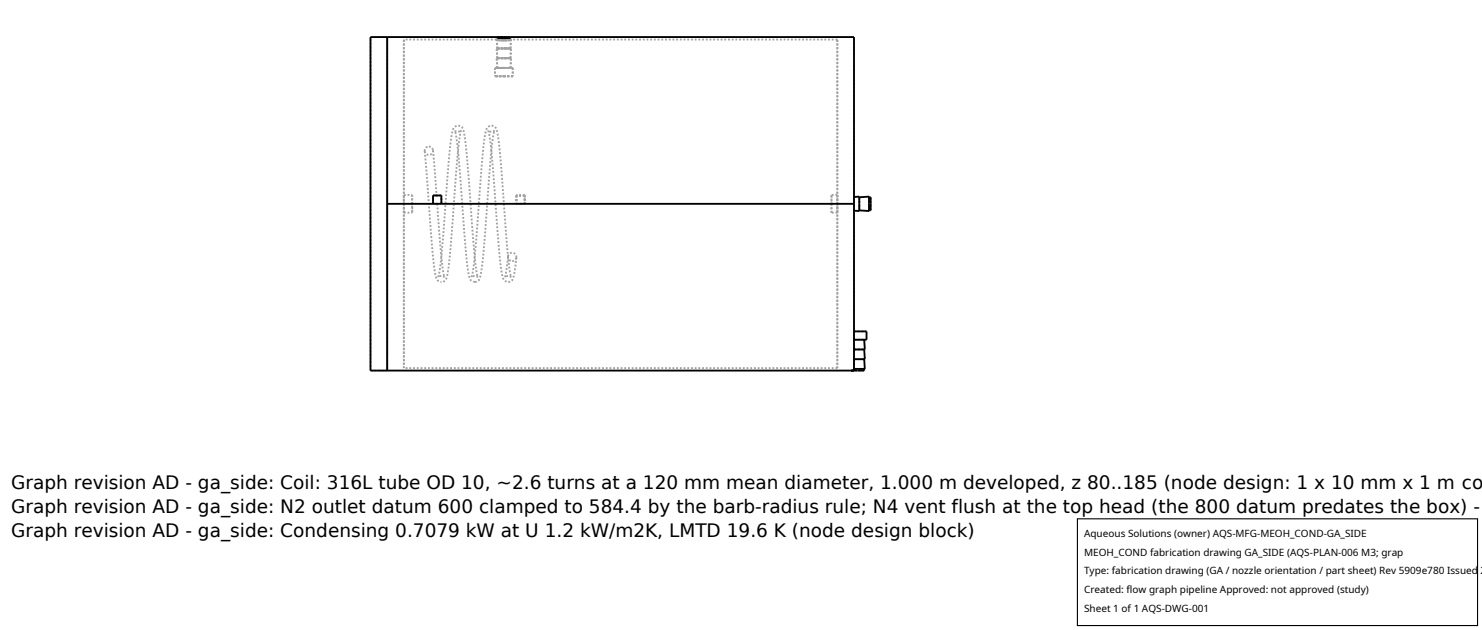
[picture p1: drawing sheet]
<svg xmlns="http://www.w3.org/2000/svg" width="212mm" height="90mm" viewBox="0 0 212 90" stroke-linecap="round" stroke-linejoin="round" font-family="sans-serif">
<defs><g id="words">
<g font-size="2.6">
<text x="1.6" y="69.8">Graph revision AD - ga_side: Coil: 316L tube OD 10, ~2.6 turns at a 120 mm mean diameter, 1.000 m developed, z 80..185 (node design: 1 x 10 mm x 1 m co</text>
<text x="1.6" y="73.3">Graph revision AD - ga_side: N2 outlet datum 600 clamped to 584.4 by the barb-radius rule; N4 vent flush at the top head (the 800 datum predates the box) -</text>
<text x="1.6" y="76.7">Graph revision AD - ga_side: Condensing 0.7079 kW at U 1.2 kW/m2K, LMTD 19.6 K (node design block)</text>
</g>
<g font-size="1.4">
<text x="154.8" y="76.6">Aqueous Solutions (owner) AQS-MFG-MEOH_COND-GA_SIDE</text>
<text x="154.8" y="79.3">MEOH_COND fabrication drawing GA_SIDE (AQS-PLAN-006 M3; grap</text>
<text x="154.8" y="82">Type: fabrication drawing (GA / nozzle orientation / part sheet) Rev 5909e780 Issued 2</text>
<text x="154.8" y="84.7">Created: flow graph pipeline Approved: not approved (study)</text>
<text x="154.8" y="87.4">Sheet 1 of 1 AQS-DWG-001</text>
</g>
</g></defs>
<g fill="none" stroke="#a0a0a0" stroke-width=".26" stroke-dasharray=".3 .3" stroke-linecap="butt">
<path d="M52.9 5.3h2.4M55.3 5.3v23.8M57.7 5.6v23.5M65 18.6l.4 .2 .5-.2M65.4 18h.4l.3 .4 .4 1.7 1.2 15.8 .3 2.5 .3 1.2M65.9 18.6l-.3 1.1-.2 2.3-1.3 16.1-.4 1.8-.2 .2-.4 .2M69.7 18.6l.3 1 .2 2.7 1.3 15.9 .4 1.7 .3 .3 .4 .1M70.2 18h.4l.3 .4 .3 1.7 1.3 15.8 .3 2.5 .2 1.2M70.6 18.6l-.4 .2-.5-.2M70.7 9.7h1.3M70.7 10.9h1.3M70.7 9.7v1.2"/>
<path d="M70.9 6.9h1.1M70.9 8.3h1.1M71 5.7l.9 .1 1.1-.1M71 5.7h2M71 5.3h1M71 6.9h1M71 8.3h1M71 9.7h1M71 5.3v.1M71 6.9v-1.2M71 8.3l-.1-1.4M71 9.7l-.1-1.4"/>
<path d="M71.4 5.3h.1M71.8 5.4h-.2M72 5.3h.9M72 5.7h-1M72 5.8l-1-.1M72 6.9h.9M72 6.9h1M72 8.3h.9M72 8.3h1M72 9.7h.9M72 9.7h1.2M72 10.9h1.2"/>
<path d="M72.1 5.3h.1M72.3 5.3h.4M72.3 5.4h-.1M72.9 5.3v.1M72.9 5.4h-1.9M72.9 5.3h-1.9M72.9 6.9h-1.9M72.9 8.3h-1.9M72.9 9.7h-1.9M72.9 6.9l.1-1.2M72.9 8.3l.1-1.4M72.9 9.7l.1-1.4"/>
<path d="M73 5.7h-1M73 5.7l-1 .1M73 6.9h-2.1M73 8.3h-2.1M73.2 9.7h-2.5M73.2 10.9h-2.5M73.2 9.7v1.2M119.6 5.6v23.5M119.6 5.6h-61.9M55.3 29.1v23.8M55.3 29.1v-23.8M57.7 29.1v23.5"/>
<path d="M57.7 29.1v1.3M57.7 30.4v-2.6M57.7 27.8v1.3M57.7 30.4h1.2M57.7 27.8h1.2M58.9 29.1v-1.3M58.9 27.8v2.6M58.9 30.4v-1.3M60.7 21.6l.1-.5 .5-.2M60.7 21.6l1.3 16.6 .4 1.7 .3 .3 .4 .1M61.3 20.9l.3 .2 .2 .4M61.8 21.5l-.1 .4-.4 .2-.4-.1-.2-.4"/>
<path d="M61.8 21.5l.6 6.4M61.8 29.1v-1.2M61.8 29.1h1.2M61.8 29.1h.6M61.8 27.9v1.2M61.8 27.9v.8M61.8 27.9h.6M61.8 29.1v-.4M61.9 29.1h-.1M62.4 27.9h-.6M62.4 29.1h-.5M62.4 29.1l.6 7.6 .5 2.9"/>
<path d="M62.6 39.6l.2-1.2 .3-2.5 1.3-15.8 .4-1.7 .2-.3 .4-.1M63 27.9h-1.2M63 29.1v-1.2M63.5 39.6l-.5-.2-.4 .2M67.3 39.6l.3-1 .3-2.7 1.3-15.9 .3-1.7 .3-.2 .4-.1M68.3 39.6l-.5-.2-.5 .2M72.1 39.6l.2-1 .3-2M72.6 36.6l.1 .5 .5 .2M73 39.6l-.5-.2-.4 .2M73.2 37.3l.4-.2 .1-.4M73.7 36.7l-.1-.4-.4-.2-.4 .1-.2 .4M73.8 29.1h1.1"/>
<path d="M73.8 27.9v1.2M74.9 27.9v1.2M74.9 27.9h-1.1M74.9 29.1v-1.2M74.9 29.1h-1.1M118.8 29.1v1.3M118.8 30.4v-2.6M118.8 27.8v1.3M119.6 29.1v23.5M119.6 29.1v-1.3M119.6 27.8v2.6M119.6 30.4v-1.3"/>
<path d="M119.6 27.8h-.8M119.6 30.4h-.8M122 29.1v1M122 30.1v-2M122 28.1v1M122.7 30.1v-2M122.7 29.1v.9M122.7 30v-1.8M122.7 28.2v.9M124.1 30.1v-2M124.1 29.1v.9M124.1 30v-1.8"/>
<path d="M124.1 28.2v.9M124.4 30v-1.8M52.9 52.9v-47.6M52.9 52.9h2.4M55.3 52.9v-23.8M57.7 52.6v-47M67.8 40.3l.4-.1 .3-.3 .3-1.8 1.3-15.8 .3-2.5 .2-1.2M67.8 40.3l-.4-.2-.3-.3-.3-1.6-1.3-15.8-.3-2.6-.2-1.2M72.6 40.3l.4-.2 .3-.4 .4-3M119.6 52.6v-47M119.6 52.6h-61.9M121.6 52.9h1.8"/>
<path d="M122 52.9v-47.6M122 52.7h1.4M122 52.9v-.2M122 52.7h1.5M122 51.3h1.4M122 52.7v-1.4M122 51.3v1.4M122 51.3h1.5M122 49.9h1.4M122 51.3v-1.4M122 49.9v1.4M122 49.9h1.5"/>
<path d="M122 48.5h1.4M122 49.9v-1.4M122 48.5v1.4M122 48.5h1.8M122 48.5v-1.2M122 47.3h1.8M122 52.9h-.4M122.5 52.7h-.5M123.4 52.7h-.9M123.4 51.3h-1.4M123.4 49.9h-1.4M123.4 48.5h-1.4"/>
</g>
<g fill="none" stroke="#000" stroke-width=".26">
<path d="M55.3 5.3v47.6M71 5.4h.6M71 5.4h1M71 5.3v.1M71.4 5.3l-.4 .1M71.8 5.4h.2M72 5.3h-.5M72 5.3h.1M72.2 5.3h.1M72.2 5.4h-.2M72.7 5.3h.1M72.8 5.3h.1"/>
<path d="M72.9 5.4h-.6M72.9 5.4h-.9M72.9 5.3v.1M55.3 29.1h66.7M61.8 29.1v-1.2h1.2v1.2M122 28.1h.7v2h-.7M122.7 28.2l1.4-.1v2l-1.4-.1M124.1 28.2h.3v1.8h-.3M122 47.3h1.8v1.2h-1.8M123.4 52.7v.2h-70.5v-47.6h69.1v47.6h-.4M123.4 51.3l.1 1.4h-1.5M123.4 49.9l.1 1.4h-1.5"/>
<path d="M123.4 48.5l.1 1.4h-1.5"/>
</g>
<path d="M153.9 74.1h57.1v15.2h-57.1z" fill="#fff" stroke="#000" stroke-width=".16"/>
<use href="#words"/>
</svg>
